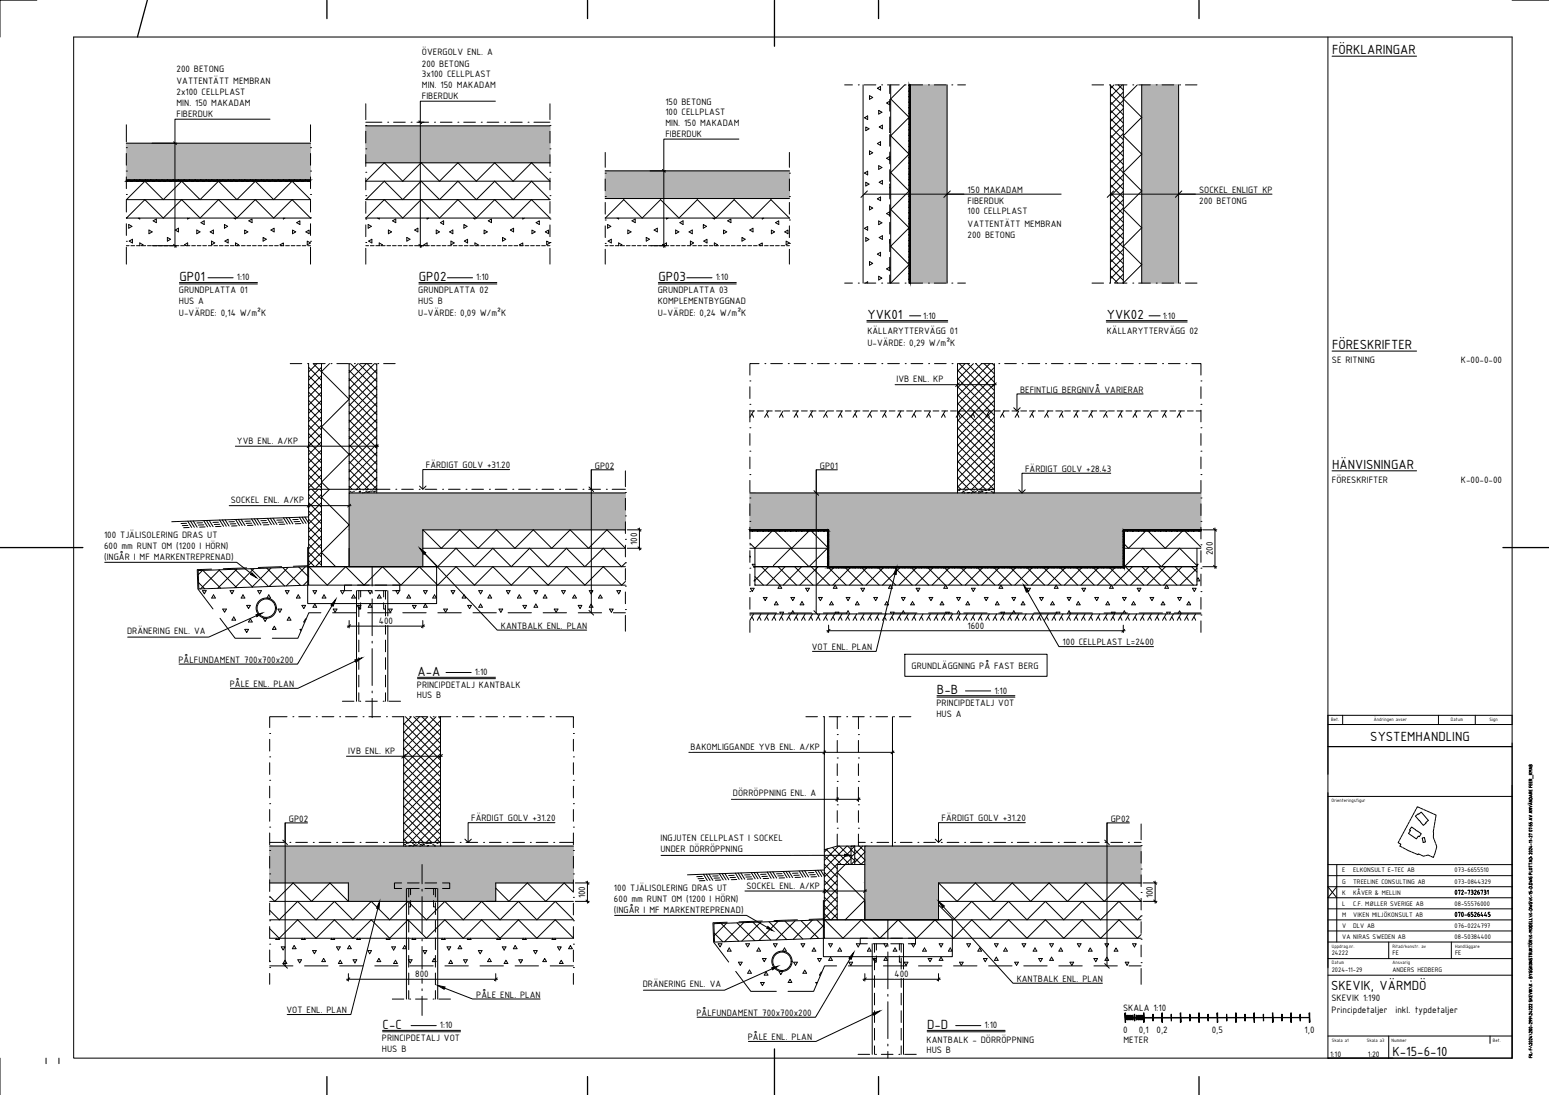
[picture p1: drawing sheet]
<svg xmlns="http://www.w3.org/2000/svg" width="841mm" height="594mm" viewBox="0 0 841 594" stroke-linecap="round" stroke-linejoin="round" font-family="sans-serif">
<defs><g id="words">
<g font-size="7.8">
<text x="723" y="29">FÖRKLARINGAR</text>
<text x="97" y="152">GP01</text>
<text x="227" y="152">GP02</text>
<text x="357" y="152">GP03</text>
<text x="471" y="173">YVK01</text>
<text x="601" y="173">YVK02</text>
<text x="723" y="189">FÖRESKRIFTER</text>
<text x="723" y="254">HÄNVISNINGAR</text>
<text x="227" y="367">A-A</text>
<text x="509" y="377">B-B</text>
<text x="744" y="402">SYSTEMHANDLING</text>
<text x="723" y="537">SKEVIK, VÄRMDÖ</text>
<text x="208" y="558">C-C</text>
<text x="503" y="558">D-D</text>
<text x="756" y="573">K-15-6-10</text>
</g>
<g font-size="5.4">
<text x="229" y="30">ÖVERGOLV ENL. A</text>
<text x="96" y="39">200 BETONG</text>
<text x="229" y="36">200 BETONG</text>
<text x="96" y="45">VATTENTÄTT MEMBRAN</text>
<text x="229" y="42">3x100 CELLPLAST</text>
<text x="229" y="48">MIN. 150 MAKADAM</text>
<text x="96" y="52">2x100 CELLPLAST</text>
<text x="229" y="54">FIBERDUK</text>
<text x="96" y="58">MIN. 150 MAKADAM</text>
<text x="361" y="57">150 BETONG</text>
<text x="96" y="63">FIBERDUK</text>
<text x="361" y="63">100 CELLPLAST</text>
<text x="361" y="68">MIN. 150 MAKADAM</text>
<text x="361" y="74">FIBERDUK</text>
<text x="525" y="105">150 MAKADAM</text>
<text x="651" y="105">SOCKEL ENLIGT KP</text>
<text x="525" y="110">FIBERDUK</text>
<text x="651" y="110">200 BETONG</text>
<text x="525" y="116">100 CELLPLAST</text>
<text x="525" y="123">VATTENTÄTT MEMBRAN</text>
<text x="525" y="129">200 BETONG</text>
<text x="129" y="152">1:10</text>
<text x="259" y="152">1:10</text>
<text x="389" y="152">1:10</text>
<text x="97" y="159">GRUNDPLATTA 01</text>
<text x="227" y="159">GRUNDPLATTA 02</text>
<text x="357" y="159">GRUNDPLATTA 03</text>
<text x="97" y="165">HUS A</text>
<text x="227" y="165">HUS B</text>
<text x="357" y="165">KOMPLEMENTBYGGNAD</text>
<text x="97" y="172">U-VÄRDE: 0,14 W/m²K</text>
<text x="227" y="172">U-VÄRDE: 0,09 W/m²K</text>
<text x="357" y="172">U-VÄRDE: 0,24 W/m²K</text>
<text x="501" y="173">1:10</text>
<text x="631" y="173">1:10</text>
<text x="471" y="181">KÄLLARYTTERVÄGG 01</text>
<text x="601" y="181">KÄLLARYTTERVÄGG 02</text>
<text x="471" y="188">U-VÄRDE: 0,29 W/m²K</text>
<text x="723" y="197">SE RITNING</text>
<text x="793" y="197">K-00-0-00</text>
<text x="487" y="207">IVB ENL. KP</text>
<text x="554" y="213">BEFINTLIG BERGNIVÅ VARIERAR</text>
<text x="129" y="241">YVB ENL. A/KP</text>
<text x="231" y="254">FÄRDIGT GOLV +31.20</text>
<text x="323" y="254">GP02</text>
<text x="445" y="254">GP01</text>
<text x="557" y="256">FÄRDIGT GOLV +28.43</text>
<text x="723" y="262">FÖRESKRIFTER</text>
<text x="793" y="262">K-00-0-00</text>
<text x="125" y="273">SOCKEL ENL. A/KP</text>
<text x="57" y="292">100 TJÄLISOLERING DRAS UT</text>
<text x="57" y="298">600 mm RUNT OM (1200 I HÖRN)</text>
<text x="346" y="296" transform="rotate(-90 346 296)">100</text>
<text x="57" y="304">(INGÅR I MF MARKENTREPRENAD)</text>
<text x="658" y="301" transform="rotate(-90 658 301)">200</text>
<text x="206" y="339">400</text>
<text x="272" y="341">KANTBALK ENL. PLAN</text>
<text x="525" y="341">1600</text>
<text x="69" y="344">DRÄNERING ENL. VA</text>
<text x="441" y="353">VOT ENL. PLAN</text>
<text x="577" y="350">100 CELLPLAST L=2400</text>
<text x="97" y="360">PÅLFUNDAMENT 700x700x200</text>
<text x="495" y="363">GRUNDLÄGGNING PÅ FAST BERG</text>
<text x="258" y="366">1:10</text>
<text x="125" y="373">PÅLE ENL. PLAN</text>
<text x="226" y="373">PRINCIPDETALJ KANTBALK</text>
<text x="540" y="376">1:10</text>
<text x="226" y="379">HUS B</text>
<text x="508" y="383">PRINCIPDETALJ VOT</text>
<text x="508" y="389">HUS A</text>
<text x="375" y="407">BAKOMLIGGANDE YVB ENL. A/KP</text>
<text x="189" y="409">IVB ENL. KP</text>
<text x="398" y="432">DÖRRÖPPNING ENL. A</text>
<text x="157" y="446">GP02</text>
<text x="256" y="446">FÄRDIGT GOLV +31.20</text>
<text x="511" y="446">FÄRDIGT GOLV +31.20</text>
<text x="603" y="446">GP02</text>
<text x="359" y="456">INGJUTEN CELLPLAST I SOCKEL</text>
<text x="359" y="462">UNDER DÖRRÖPPNING</text>
<text x="333" y="483">100 TJÄLISOLERING DRAS UT</text>
<text x="405" y="482">SOCKEL ENL. A/KP</text>
<text x="318" y="487" transform="rotate(-90 318 487)">100</text>
<text x="333" y="489">600 mm RUNT OM (1200 I HÖRN)</text>
<text x="626" y="487" transform="rotate(-90 626 487)">100</text>
<text x="333" y="495">(INGÅR I MF MARKENTREPRENAD)</text>
<text x="225" y="530">800</text>
<text x="486" y="530">400</text>
<text x="552" y="533">KANTBALK ENL. PLAN</text>
<text x="349" y="535">DRÄNERING ENL. VA</text>
<text x="259" y="541">PÅLE ENL. PLAN</text>
<text x="723" y="543">SKEVIK 1:190</text>
<text x="156" y="550">VOT ENL. PLAN</text>
<text x="378" y="551">PÅLFUNDAMENT 700x700x200</text>
<text x="610" y="548">SKALA 1:10</text>
<text x="723" y="550">Principdetaljer</text>
<text x="758" y="550">inkl. typdetaljer</text>
<text x="239" y="558">1:10</text>
<text x="535" y="558">1:10</text>
<text x="610" y="560">0</text>
<text x="618" y="560">0,1</text>
<text x="628" y="560">0,2</text>
<text x="658" y="560">0,5</text>
<text x="708" y="560">1,0</text>
<text x="207" y="565">PRINCIPDETALJ VOT</text>
<text x="406" y="564">PÅLE ENL. PLAN</text>
<text x="503" y="566">KANTBALK - DÖRRÖPPNING</text>
<text x="610" y="566">METER</text>
<text x="207" y="570">HUS B</text>
<text x="503" y="572">HUS B</text>
</g>
<g font-size="4.7">
<text x="722" y="573">1:10</text>
<text x="743" y="573">1:20</text>
</g>
<g font-size="3.9">
<text x="729" y="473">E</text>
<text x="735" y="473">ELKONSULT E-TEC AB</text>
<text x="790" y="473">073-6655510</text>
<text x="729" y="479">G</text>
<text x="735" y="479">TREELINE CONSULTING AB</text>
<text x="790" y="479">073-0844329</text>
<text x="729" y="485">K</text>
<text x="735" y="485">KÅVER &amp; MELLIN</text>
<text x="729" y="491">L</text>
<text x="735" y="491">C.F. MØLLER SVERIGE AB</text>
<text x="790" y="491">08-55576000</text>
<text x="729" y="497">M</text>
<text x="735" y="497">VIKEN MILJÖKONSULT AB</text>
<text x="729" y="503">V</text>
<text x="735" y="503">DLV AB</text>
<text x="790" y="503">076-0224797</text>
<text x="729" y="509">VA NIRAS SWEDEN AB</text>
<text x="790" y="509">08-50384400</text>
<text x="723" y="518">24222</text>
<text x="756" y="518">FE</text>
<text x="790" y="518">FE</text>
<text x="723" y="527">2024-11-29</text>
<text x="756" y="527">ANDERS HEDBERG</text>
</g>
<g font-size="2.8">
<text x="723" y="391">Bet.</text>
<text x="746" y="391">Ändringen avser</text>
<text x="788" y="391">Datum</text>
<text x="809" y="391">Sign</text>
<text x="723" y="435">Orienteringsfigur</text>
<text x="723" y="514">Uppdrag.nr.</text>
<text x="756" y="514">Ritad/konstr. av</text>
<text x="790" y="514">Handläggare</text>
<text x="723" y="523">Datum</text>
<text x="756" y="523">Ansvarig</text>
<text x="723" y="566">Skala a1</text>
<text x="742" y="566">Skala a3</text>
<text x="755" y="566">Nummer</text>
<text x="810" y="566">Bet.</text>
</g>
</g></defs>
<g fill="#b3b3b3" stroke="#b3b3b3" stroke-width=".54">
<path d="M620 46h20z"/>
<path d="M407 267l245 20v-20zM407 267l245 20h-245z"/>
<path d="M450 287l160 20v-20zM450 287l160 20h-160z"/>
<path d="M494 46l20 108v-108zM494 46l20 108h-20z"/>
<path d="M69 78l100 20v-20zM69 78l100 20h-100z"/>
<path d="M199 68l100 20v-20zM199 68l100 20h-100z"/>
<path d="M190 267l150 20v-20zM190 267l150 20h-150z"/>
<path d="M190 287l40 20v-20zM190 287l40 20h-40z"/>
<path d="M620 46l20 108v-108zM620 46l20 108h-20z"/>
<path d="M470 459l150 20v-20zM470 459l150 20h-150z"/>
<path d="M470 479l40 20v-20zM470 479l40 20h-40z"/>
<path d="M146 459l165 20v-20zM146 459l165 20h-165z"/>
<path d="M189 479l80 10v-10zM189 479l80 10h-80z"/>
<path d="M329 93l100 15v-15zM329 93l100 15h-100z"/>
</g>
<g fill="none" stroke="#000" stroke-width=".54">
<path d="M20 0h-20v20M821 0h20M40 20h781v554h-781zM721 20v554M723 30h46M199 56v9M269 55h-41v79M299 56v9M459 46h4M469 46v108M469 46h7M472 52l2 1-2 1z"/>
<path d="M476 48l2-1v2zM477 60l2 1-2 1zM481 56l2-1v2zM482 46h6M483 46v5M483 54v6M484 46v108M491 46l-7 8 10 10-10 10 10 10-10 10 10 10-10 10 10 10-10 10 10 10-10 10M494 46v108zM494 46v108M495 46h6M507 46h7"/>
<path d="M514 46v108M520 46h4M593 46h6M603 60l7 7M603 55l7 7M603 51l7 7M603 46l7 7M603 46v108M605 46l-2 2M606 46h6M607 46l3 3M609 46l-6 6"/>
<path d="M610 50l-7 7M610 54l-7 7M610 59l-7 7M610 46v108M618 46l-8 8 10 10-10 10 10 10-10 10M618 46h7M620 46v108M631 46h6M640 46v108M644 46h6M69 78h100M69 68v9"/>
<path d="M94 77l2 1M147 65h-52v69M169 68v9M199 68h100M199 66h8M199 71v7M211 66h.1M214 66h6M223 66h.1M226 66h7M227 66l2 1M236 66h.1"/>
<path d="M239 66h6M249 66h.1M252 66h6M261 66h.1M264 66h7M274 66h.1M277 66h7M287 66h.1M290 66h9M299 71v7M401 75h-41v59M469 64l2-1v2z"/>
<path d="M470 69l2 1-2 1zM476 78l2-1v2zM477 69l2-1v2zM483 63v9M483 73v6M603 78l7 7M603 73l7 7M603 69l7 7M603 64l7 7M610 63l-7 7M610 68l-7 7M610 72l-7 7"/>
<path d="M610 77l-7 7M69 98h100h-100zM69 98h100M69 83v7M69 96v6M169 83v7M169 96v6M199 88h100M199 98h100M199 84v6M199 97v6M199 98h.1"/>
<path d="M199 98l10-10 10 10 10-10 10 10 10-10 10 10 10-10 10 10 10-10 10 10M299 84v6M299 97v6M299 98h.1M329 93h100M329 83v8M329 97v6M360 92l1 1M429 83v8M429 97v6M469 94l2-1v2zM470 99l2 1-2 1z"/>
<path d="M472 82l2 1-2 1zM477 90l2 1-2 1zM477 99l2-1v2zM481 86l2-1v2zM483 100v2M483 83v6M483 92v6M603 96l7 7M603 91l7 7M603 87l17 17-10 10 10 10-10 10 10 10-10 10M603 82l7 7M610 81l-7 7"/>
<path d="M610 86l-7 7M610 90l-7 7M610 95l-7 7M610 99l-7 7M69 108h100M69 118h100M69 109v6M69 118h.1M69 108h.1M69 118l10-10 10 10 10-10 10 10 10-10 10 10 10-10 10 10 10-10 10 10M69 108l10-10 10 10 10-10 10 10 10-10 10 10 10-10 10 10 10-10 10 10M75 118l1 1v-1"/>
<path d="M83 120l2-1v2zM102 118v1l1-1M127 118l1 1v-1M135 120l2-1v2zM154 118v1l1-1M169 109v6M169 118h.1M169 108h.1M199 108h100M199 118h100M199 109v7M199 108h.1"/>
<path d="M199 118h.1M199 118l10-10 10 10 10-10 10 10 10-10 10 10 10-10 10 10 10-10 10 10M199 108l10-10 10 10 10-10 10 10 10-10 10 10 10-10 10 10 10-10 10 10M205 118l1 1v-1M213 120l2-1v2zM232 118v1l1-1M257 118l1 1v-1M265 120l2-1v2zM284 118v1l1-1M299 109v7M299 108h.1M299 118h.1"/>
<path d="M329 118h100M329 108h100M329 110v6M329 118h.1M329 118l10-10 10 10 10-10 10 10 10-10 10 10 10-10 10 10 10-10 10 10M335 118l1 1v-1M343 120l2-1v2zM362 118v1l1-1M387 118l1 1v-1M395 120l2-1v2zM414 118v1l1-1M429 110v6"/>
<path d="M429 118h.1M469 105h54M471 104l-4 3M472 112l2 1-2 1zM476 108l2-1v2zM477 120l2 1-2 1zM481 116l2-1v2zM483 102v6M483 111v6M514 105h62M516 104l-4 3M603 105h46"/>
<path d="M603 118l7 7M603 114l7 7M603 109l7 7M603 105l7 7M603 100l7 7M605 104l-4 3M610 104l-7 7M610 108l-7 7M610 113l-7 7M610 117l-7 7M640 105h51M642 104l-4 3"/>
<path d="M69 133h1M69 121v7M69 134v9M70 122l2 1-2 1zM70 131l2-1v2zM71 133h2M74 133h2M76 133v-1l2 1h-1M77 133h2M80 133h2M81 125l2 1-2 1zM83 133h14"/>
<path d="M91 129l2 1-2 1zM94 133l2 1M95 125l2-1v2zM98 133h2M102 133v-1l-2 1h3M104 133h2M107 125l2 1-2 1zM107 133h2M109 121l2-1v2zM110 133h2M113 133h2M114 126l2-1v2z"/>
<path d="M115 131l2 1-2 1zM116 133h2M119 133h2M122 122l2 1-2 1zM122 133h2M122 131l2-1v2zM125 133h2M128 133v-1l2 1h-1M128 133h2M131 133h2M133 125l2 1-2 1zM134 133h2"/>
<path d="M137 133h2M140 133h2M143 129l2 1-2 1zM143 133h2M146 133h2M147 125l2-1v2zM149 133h2M152 133h2M153 133h-1l2-1v1M155 133h2M158 133h2M159 125l2 1-2 1z"/>
<path d="M161 121l2-1v2zM161 133h2M164 133h2M166 126l2-1v2zM167 131l2 1-2 1zM167 133h2M169 121v7M169 134v9M199 133h1M199 122v6M199 135v8M200 122l2 1-2 1z"/>
<path d="M200 131l2-1v2zM201 133h2M204 133h2M206 133v-1l2 1h-1M207 133h2M210 133h2M211 125l2 1-2 1zM213 133h2M216 133h2M219 133h2M221 129l2 1-2 1zM222 133h2"/>
<path d="M225 133h5M225 125l2-1v2zM227 133l2 1M231 133h-1l2-1v1M231 133h2M234 133h2M237 125l2 1-2 1zM237 133h2M239 121l2-1v2zM240 133h2M243 133h2M244 126l2-1v2z"/>
<path d="M245 131l2 1-2 1zM246 133h2M249 133h2M252 122l2 1-2 1zM252 133h2M252 131l2-1v2zM255 133h2M258 133v-1l2 1h-1M258 133h2M261 133h2M263 125l2 1-2 1zM264 133h2"/>
<path d="M267 133h2M270 133h2M273 129l2 1-2 1zM273 133h2M276 133h2M277 125l2-1v2zM279 133h2M282 133h2M283 133h-1l2-1v1M285 133h2M288 133h2M289 125l2 1-2 1z"/>
<path d="M291 121l2-1v2zM291 133h2M294 133h2M296 126l2-1v2zM297 131l2 1-2 1zM297 133h2M299 122v6M299 135v8M329 133h1M329 123v6M329 135v8M330 122l2 1-2 1z"/>
<path d="M330 131l2-1v2zM331 133h2M334 133h2M336 133v-1l2 1h-1M337 133h2M340 133h2M341 125l2 1-2 1zM343 133h2M346 133h2M349 133h2M351 129l2 1-2 1zM352 133h11"/>
<path d="M355 125l2-1v2zM360 133l1 1M361 133h-1l2-1v1M364 133h2M367 125l2 1-2 1zM367 133h2M369 121l2-1v2zM370 133h2M373 133h2M374 126l2-1v2zM375 131l2 1-2 1zM376 133h2"/>
<path d="M379 133h2M382 122l2 1-2 1zM382 133h2M382 131l2-1v2zM385 133h2M388 133v-1l2 1h-1M388 133h2M391 133h2M393 125l2 1-2 1zM394 133h2M397 133h2M400 133h2"/>
<path d="M403 129l2 1-2 1zM403 133h2M406 133h2M407 125l2-1v2zM409 133h2M412 133h2M413 133h-1l2-1v1M415 133h2M418 133h2M419 125l2 1-2 1zM421 121l2-1v2zM421 133h2"/>
<path d="M424 133h2M426 126l2-1v2zM427 131l2 1-2 1zM427 133h2M429 123v6M429 135v8M469 124l2-1v2zM470 129l2 1-2 1zM476 138l2-1v2zM477 129l2-1v2zM483 130v2M483 121v6"/>
<path d="M483 130v7M483 140v6M603 136l7 7M603 132l7 7M603 127l7 7M603 123l7 7M610 122l-7 7M610 126l-7 7M610 131l-7 7M610 135l-7 7M610 140l-7 7M97 154h43"/>
<path d="M97 153h43M113 151h14M227 154h43M227 153h43M243 151h14M357 154h43M357 153h43M373 151h14M459 154h4M469 154h7M470 154l1-1v1M472 142l2 1-2 1z"/>
<path d="M477 150l2 1-2 1zM481 146l2-1v2zM482 154h6M483 149v5M484 154h.1M495 154h6M507 154h7M520 154h4M593 154h6M603 150l4 4M603 145l7 7M603 141l7 7"/>
<path d="M606 154h6M610 144l-7 7M610 149l-5 5M610 153v1M610 154h.1M618 154h7M631 154h6M644 154h6M471 175h44M471 174h44M494 171h6M601 175h44"/>
<path d="M601 174h44M624 171h6M158 197h6M168 197v68h7v42h15M168 199l7 7M170 197l20 20-15 15 15 15-15 15 3 3M170 197h7M172 197l-4 5M175 197v68h37M175 199l-7 7M179 197l-4 5M183 197h6"/>
<path d="M190 197v70M190 197v1M190 197l15 14M194 197l-4 5M195 197l10 10M196 197h6M199 197l-9 10M199 197l6 5M203 197l-13 14M204 197l1 1M205 197v70M208 197h7"/>
<path d="M412 197h-5v6M418 197h7M431 197h7M444 197h6M457 197h6M469 197h7M482 197h6M495 197h6M507 197h7M520 197v70M520 197h6M521 197l19 19"/>
<path d="M524 197l-4 4M525 197l15 15M529 197l-9 9M530 197l10 10M533 197h6M533 197l-13 13M534 197l6 6M537 197l-17 18M539 197l1 1M540 199l-20 20M540 197v70M545 197h7"/>
<path d="M558 197h7M571 197h6M584 197h6M596 197h7M609 197h6M622 197h6M634 197h7M647 197h5v6M723 190h46M168 217l7 7M168 213l7 7M168 208l7 7"/>
<path d="M168 204l7 7M175 213l-7 7M175 217l-7 7M175 204l-7 7M175 208l-7 7M190 219l15 15M190 214l15 15M190 210l15 15M190 205l15 15M190 201l15 15M205 201l-15 15M205 205l-15 15"/>
<path d="M205 210l-15 15M205 214l-15 15M205 219l-15 15M407 210v6M486 209h55M520 219l20 20M520 214l20 20M520 210l20 20M520 205l20 20M520 201l20 20M521 208l-2 2M540 204l-20 20"/>
<path d="M540 208l-20 20M540 213l-20 20M540 217l-20 20M541 208l-2 2M621 214h-69v9M652 210v6M168 240l7 7M168 235l7 7M168 231l7 7M168 226l7 7M168 222l7 7M175 222l-7 7"/>
<path d="M175 226l-7 7M175 231l-7 7M175 235l-7 7M175 240l-7 7M190 237l15 15M190 232l15 15M190 228l15 15M190 223l15 15M205 223l-15 15M205 228l-15 15M205 232l-15 15M205 236l-15 15"/>
<path d="M407 223v6M407 235v7M407 223h3M408 225l1 1M409 223l-2 3M411 223h4M416 223h3M416 225l1 1M417 223l-2 3M421 223h3M424 225l1 1M425 223l-2 3"/>
<path d="M426 223h3M430 223h4M432 225l1 1M433 223l-2 3M435 223h3M440 223h3M440 225l1 1M441 223l-2 3M445 223h3M448 225l1 1M449 223l-2 3M449 223h4"/>
<path d="M454 223h3M456 225l1 1M457 223l-2 3M459 223h3M464 223h3M464 225l1 1M465 223l-2 3M468 223h4M472 225l1 1M476 223h-3l-2 3M478 223h3l-2 3M480 225l1 1"/>
<path d="M483 223h3M488 223h3M488 225l1 1M489 223l-2 3M492 223h3M496 225l1 1M497 223h3M497 223l-2 3M502 223h3M504 225l1 1M505 223l-2 3M507 223h3"/>
<path d="M511 223h4M512 225l1 1M513 223l-2 3M516 223h3M520 237l20 20M520 232l20 20M520 228l20 20M520 223l20 20M520 225l1 1M521 223h3M521 223l-2 3M526 223h3"/>
<path d="M528 225l1 1M529 223l-2 3M530 223h4M535 223h3M536 225l1 1M537 223l-2 3M540 222l-20 20M540 226l-20 20M540 231l-20 20M540 235l-20 20M540 240l-20 20M540 223h3"/>
<path d="M544 225l1 1M545 223h3M545 223l-2 3M549 223h4M550 221l2 2 2-2M552 225l1 1M553 223l-2 3M554 223h3M559 223h3M560 225l1 1M561 223l-2 3M564 223h3"/>
<path d="M568 225l1 1M568 223h4M569 223l-2 3M573 223h3M576 225l1 1M577 223l-2 3M578 223h3M583 223h3M584 225l1 1M585 223l-2 3M588 223h3M592 225l1 1"/>
<path d="M592 223h3M593 223l-2 3M597 223h3M600 225l1 1M601 223l-2 3M602 223h3M607 223h3M608 225l1 1M609 223l-2 3M611 223h4M616 223h3M616 225l1 1"/>
<path d="M617 223l-2 3M621 223h3M624 225l1 1M625 223l-2 3M626 223h3M630 223h4M632 225l1 1M633 223l-2 3M635 223h3M640 223h3M640 225l1 1M641 223l-2 3"/>
<path d="M645 223h3M649 223h3M652 223v6M652 235v7M128 242h78M168 258l7 7M168 253l7 7M168 249l7 7M168 244l7 7M168 241v2M168 241l-1 2M175 244l-7 7"/>
<path d="M175 249l-7 7M175 253l-7 7M175 258l-7 7M190 259l6 6M190 255l10 10M190 250l15 15M190 246l15 15M190 241l15 15M205 241l-15 15M205 245l-15 15M205 250l-15 15M205 254l-11 11"/>
<path d="M205 259l-7 6M205 241l-1 2M277 255h-47v10M321 255v10M333 255h-12v77M340 255v9M407 248v6M443 255v12M455 255h-12v78M520 259l6 6M520 255l11 10M520 250l15 15"/>
<path d="M520 246l20 19M520 241l20 20M540 244l-20 20M540 249l-17 16M540 253l-12 12M540 258l-8 7M603 257h-48v10M652 248v6M723 255h46M124 274h67M168 265v42h7M168 262l3 3"/>
<path d="M168 277l7 7M168 273l7 7M168 268l7 7M168 273v3M168 274l-1 1M168 265v1M169 265l6 6M173 265l-5 6M174 265l1 1M175 262l-4 3M175 268l-7 7M175 273l-7 7"/>
<path d="M175 277l-7 7M179 265l-4 5 15 15-15 15 7 7M190 264l1 1M190 267h.1M190 274l-1 1M191 267h.1M192 267h.1M193 266h.1M194 265h.1M195 267h.1M195 266h.1M197 267h.1"/>
<path d="M197 266h.1M198 267h.1M199 267h.1M199 266h.1M200 267h.1M201 266h.1M201 267h.1M202 266h.1M203 267h.1M204 266h.1M205 263l-2 2M215 265h.1"/>
<path d="M218 265h6M228 265h.1M228 264l2 1 1-1M231 265h6M240 265h.1M243 265h7M253 265h.1M256 265h7M266 265h.1M269 265h6M278 265h.1M282 265h6"/>
<path d="M291 265h.1M294 265h7M304 265h.1M307 265h6M317 265h.1M320 265h6M320 264l2 3M329 265h.1M332 265h8M340 267h-150v40h40v-20h110M340 270v7M407 261v6"/>
<path d="M407 273v7M407 267h245M442 266l2 3M520 264l2 1M520 265h20M520 266h.1M521 266h.1M522 267h.1M523 266h.1M523 267h.1M524 266h.1M525 266h.1"/>
<path d="M525 267h.1M526 267h.1M527 266h.1M527 267h.1M528 267h.1M529 266h.1M529 267h.1M530 267h.1M530 266h.1M531 267h.1M532 265h.1M532 266h.1"/>
<path d="M532 267h.1M533 266h.1M533 267h.1M534 266h.1M535 266h.1M535 267h.1M536 266h.1M537 266h.1M538 266h.1M538 267h.1M539 266h.1M539 267h.1"/>
<path d="M540 262l-3 3M553 266l2 1 2-1M652 261v6M652 273v7M101 284h-3M102 283l2 3M102 285h-3M103 286h-3M103 283l3 3M105 283l2 3M110 284h-3M111 282l2 4"/>
<path d="M111 285h-3M111 286h-3M112 282l2 4M114 282l2 4M119 283h-3M119 282l2 4M119 284l-3 1M120 286h-3M121 282l2 3M122 282l2 3M127 283h-3M128 282l2 3"/>
<path d="M128 284h-3M129 285h-3M129 282l3 3M131 282l2 3M136 283h-3M137 282l2 3M137 284h-3M137 285h-3M138 281l2 4M140 281l2 4M145 282l-3 1M145 281l2 4"/>
<path d="M145 284h-3M146 285h-3M147 281l2 4M148 281l2 4M153 282h-3M154 281l2 3M154 283h-3M155 284h-3M155 281l3 3M157 281l2 3M162 282h-3M163 281l2 3"/>
<path d="M163 283h-3M163 284h-3M164 281l2 3M166 281l2 3M167 297v10h-8M168 280l-75 3M168 300l7 7M168 295l7 7M168 291l7 7M168 286l7 7M168 282l7 7M175 282l-7 7"/>
<path d="M175 286l-7 7M175 291l-7 7M175 295l-7 7M175 300l-7 7M190 297v10M230 288l10 9 10-10 10 10 10-10 10 10 10-10 10 10 10-10 10 10 10-10 10 10M230 297h110M230 299l8 8 10-10 10 10 10-10 10 10 10-10 10 10 10-10 10 10 10-10 10 10 2-2M340 297h.1M340 283v6M340 296v6M341 297h7"/>
<path d="M341 287h7M346 287l2 1M346 297l2 1M347 286v12M407 287h43v20h160v-20h42M407 287h43v1h-43zM407 286v6M407 299v6M407 297h43M407 295l3 2M410 297v10h40h-1M410 297l10-10 10 10 10-10 10 10"/>
<path d="M449 288h1v19h-1zM450 298l-1-1-10 10-10-10-9 10M450 297h.1M610 287h42v1h-42zM610 288v20zM610 297h42M610 295l3 2 10-10 10 10 10-10 9 10M640 297l10 10M641 297l-10 10-10-10-10 10h-1M650 297v10h-40M652 286v6M652 299v6"/>
<path d="M653 287h8M659 287l1 1M660 286v22M57 305h72l7 6M108 316l3 3M110 309l-2 3M110 309l10 10M115 309h-8v11l9 10M119 309l9 10M119 309l-10 11M128 309l9 10M129 309l-11 10"/>
<path d="M134 308l-13 1M136 309l10 9M138 308l-11 11M145 308l10 10M147 308l-10 11M153 307l-13 1M154 308l9 10M156 308l-10 10M162 308l6 5M166 308l-11 10M167 307h70v20h-70zM168 307v10h172"/>
<path d="M168 307l-60 3v10l60-3M168 315l-3 3M168 304l3 3M168 307l10 10 10-10 10 10 10-10 10 10 10-10 10 10 10-10 10 10 10-10 10 10 10-10 10 10 10-10 10 10 10-10 10 10 2-2M168 307v1M175 304l-4 3M190 307h150M191 317h-4v3h4M194 317h6M202 307v11M204 317h6M213 317h4v3"/>
<path d="M231 300l39 42h49M340 308v7M407 302h.1M407 311v7M407 319h2l-1 2zM410 307h240v10h-240zM410 306h-2l1 2 1-1M410 314l-1 1h1M410 313l5 4M413 307l10 10M417 307l-7 8M422 307l10 10"/>
<path d="M423 317l1 2h-2zM426 307l-10 10M431 307l10 10M435 307l-10 10M437 319h2l-1 2zM440 307l10 10M444 307l-10 10M449 307h161v1h-161zM449 307l10 10M453 307l-10 10M453 317l1 2h-2zM458 307l10 10"/>
<path d="M462 307l-10 10M467 307l10 10M467 319h2l-1 2zM471 307l-10 10M476 307l10 10M480 307l-10 10M483 317l1 2h-2zM485 307l10 10M486 312l-10 41h-35M489 307l-10 10M494 307l10 10M497 319h2l-1 2z"/>
<path d="M498 307l-10 10M503 307l10 10M507 307l-10 10M512 307l10 10M513 317l1 2h-2zM516 307l-10 10M521 307l10 10M525 307l-10 10M527 319h2l-1 2zM530 307l10 10M534 307l-10 10M539 307l10 10"/>
<path d="M543 307l-10 10M543 317l1 2h-2zM548 307l10 10M552 307l-10 10M557 307l10 10M557 319h2l-1 2zM561 307l-10 10M566 307l10 10M570 307l-10 10M573 317l1 2h-2zM575 307l10 10M579 307l-10 10"/>
<path d="M584 307l10 10M587 319h2l-1 2zM588 307l-10 10M593 307l10 10M597 307l-10 10M602 307l10 10M603 317l1 2h-2zM606 307l-10 10M610 308h.1M610 307v1M611 307l10 10M615 307l-10 10"/>
<path d="M617 319h2l-1 2zM620 307l10 10M624 307l-10 10M629 307l10 10M633 307l-10 10M633 317l1 2h-2zM638 307l10 10M642 307l-10 10M647 307l3 3M647 319h2l-1 2zM650 314v-1l1 2h-1M650 306v1"/>
<path d="M650 308l-9 9M650 317h.1M652 311v7M653 307h8M659 307l1 1M110 320h2l-1 2zM116 323l1 1h-2zM119 335l9 11h14M121 330h2l-1 2zM125 320h2l-1 2zM127 335l1 1h-2zM132 323l1 1h-2z"/>
<path d="M134 328h2l-1 2zM136 336l1 1h-2zM139 334l-26 12h-44M140 320h2l-1 2zM144 335h-1l1 2 1-2M146 323l1 1h-2zM149 340l1 1h-2zM151 330h2l-1 2zM155 320h2l-1 2zM157 335l1 1h-2zM162 323l1 1h-2zM164 328h2l-1 2z"/>
<path d="M166 336l-1 1h1M170 320h2l-1 2zM171 328l1 1h-2zM174 332h-6l-6 14h-14M176 323l1 1h-2zM180 329l-18 31h-65M181 332h12M181 330h2l-1 2zM185 320h2l-1 2zM189 340h42M190 337v4M190 339l-1 1"/>
<path d="M192 323l1 1h-2zM194 320v60M194 328h2l-1 2zM195 320v5M195 328v7M195 338v6M196 327v3h-1M196 320v4M200 332h12M200 320l1 2 1-2h-8M201 328l1 1h-2zM202 321v1"/>
<path d="M202 325v20M204 320h6M206 323l1 1h-2zM208 327v3h1M208 320v4M209 320v5M209 328v7M209 338v6M211 320v60M211 330h2l-1 2zM213 320h4M215 320l1 2 1-2"/>
<path d="M219 332h12M222 323l1 1h-2zM224 328h2l-1 2zM230 337v4M230 320h2l-1 2zM230 339l-1 1M231 328l1 1h-2zM236 323l1 1h-2zM238 332h12M241 330h2l-1 2zM245 320h2l-1 2zM252 323l1 1h-2z"/>
<path d="M254 328h2l-1 2zM257 332h12M260 320h2l-1 2zM261 328l1 1h-2zM266 323l1 1h-2zM271 330h2l-1 2zM275 320h2l-1 2zM276 332h13M282 323l1 1h-2zM284 328h2l-1 2zM290 320h2l-1 2zM291 328l1 1h-2z"/>
<path d="M295 332h13M296 323l1 1h-2zM301 330h2l-1 2zM305 320h2l-1 2zM312 323l1 1h-2zM314 328h2l-1 2zM314 332h13M320 331l2 3M320 320h2l-1 2zM321 328l1 1h-2zM326 323l1 1h-2zM331 330h2l-1 2z"/>
<path d="M333 332h7M335 320h2l-1 2zM340 321v7M340 334v8M407 324v6M407 337v6M407 333h15M407 333h245M408 335l1 2M409 333l-2 4M412 335l1 2M413 333l-2 4"/>
<path d="M414 324h2l-1 2zM416 335l1 2M417 333l-2 4M420 335l1 2M421 333l-2 4M421 326l1 2h-2zM424 333l-1-1h2v1M424 335l1 2M425 333l-2 4M428 333h13M428 335l1 2M429 333l-2 4"/>
<path d="M429 324h2l-1 2zM430 333v-2l1 2M432 335l1 2M433 333l-2 4M435 326l1 2h-2zM436 335l1 2M437 333l-2 4M440 335l1 2M441 333l-2 4M442 331l2 3M444 335l1 2M444 324h2l-1 2z"/>
<path d="M445 333l-2 4M447 333h13M448 335l1 2M449 333l-2 4M450 339v4M451 326l1 2h-2zM452 335l1 2M453 333l-2 4M454 333l-1-1h2v1M456 335l1 2M457 333l-2 4M459 324h2l-1 2z"/>
<path d="M460 333v-2l1 2M460 335l1 2M461 333l-2 4M464 335l1 2M465 333l-2 4M465 326l1 2h-2zM466 333h13M468 335l1 2M469 333l-2 4M472 335l1 2M473 333l-2 4M474 324h2l-1 2z"/>
<path d="M476 335l1 2M477 333l-2 4M480 335l1 2M481 333l-2 4M481 326l1 2h-2zM484 333l-1-1h2v1M484 335l1 2M485 333h13M485 333l-2 4M488 335l1 2M489 333l-2 4M489 324h2l-1 2z"/>
<path d="M490 333v-2l1 2M492 335l1 2M493 333l-2 4M495 326l1 2h-2zM496 335l1 2M497 333l-2 4M500 335l1 2M501 333l-2 4M504 335l1 2M504 333h13M504 324h2l-1 2zM505 333l-2 4"/>
<path d="M508 335l1 2M509 333l-2 4M511 326l1 2h-2zM512 335l1 2M513 333l-2 4M514 333l-1-1h2v1M516 335l1 2M517 333l-2 4M519 324h2l-1 2zM520 333v-2l1 2M520 335l1 2M521 333l-2 4"/>
<path d="M523 333h13M524 335l1 2M525 333l-2 4M525 326l1 2h-2zM528 335l1 2M529 333l-2 4M532 335l1 2M533 333l-2 4M534 324h2l-1 2zM536 335l1 2M537 333l-2 4M540 335l1 2"/>
<path d="M541 333l-2 4M541 326l1 2h-2zM542 333h13M544 333l-1-1h2v1M544 335l1 2M545 333l-2 4M548 335l1 2M549 333l-2 4M549 324h2l-1 2zM550 333v-2l1 2M552 335l1 2M553 333l-2 4"/>
<path d="M555 326l1 2h-2zM556 335l1 2M557 333l-2 4M558 321l17 30h51M560 335l1 2M561 333l-2 4M561 333h13M564 335l1 2M564 324h2l-1 2zM565 333l-2 4M568 335l1 2M569 333l-2 4"/>
<path d="M571 326l1 2h-2zM572 335l1 2M573 333l-2 4M574 333l-1-1h2v1M576 335l1 2M577 333l-2 4M579 324h2l-1 2zM580 333v-2l1 2M580 335l1 2M580 333h13M581 333l-2 4M584 335l1 2"/>
<path d="M585 333l-2 4M585 326l1 2h-2zM588 335l1 2M589 333l-2 4M592 335l1 2M593 333l-2 4M594 324h2l-1 2zM596 335l1 2M597 333l-2 4M599 333h13M600 335l1 2M601 333l-2 4"/>
<path d="M601 326l1 2h-2zM604 333l-1-1h2v1M604 335l1 2M605 333l-2 4M608 335l1 2M609 333l-2 4M609 324h2l-1 2zM610 333v-2l1 2M610 339v4M612 335l1 2M613 333l-2 4M615 326l1 2h-2z"/>
<path d="M616 335l1 2M617 333l-2 4M618 333h13M620 335l1 2M621 333l-2 4M624 335l1 2M624 324h2l-1 2zM625 333l-2 4M628 335l1 2M629 333l-2 4M631 326l1 2h-2zM632 335l1 2"/>
<path d="M633 333l-2 4M634 333l-1-1h2v1M636 335l1 2M637 333l-2 4M638 333h14M639 324h2l-1 2zM640 333v-2l1 2M640 335l1 2M641 333l-2 4M644 335l1 2M645 333l-2 4M645 326l1 2h-2z"/>
<path d="M648 335l1 2M649 333l-2 4M652 324v6M652 337v6M133 341h2l-1 2zM164 341h-1v1M193 359l-31 14h-37M195 347v7M195 357v6M202 348v1M202 352v20M209 347v7"/>
<path d="M209 357v6M449 342h162M451 341l-2 2M491 355h78v12h-78zM611 341l-2 2M195 366v7M195 376v4M202 375v1M202 379v10M209 366v7M209 376v4M227 368h42"/>
<path d="M227 367h42M242 365h14M509 378h42M509 377h42M524 375h14M156 389h-10v6M162 389h7M175 389h6M186 380h6M188 389h6M199 380h6M200 389h7"/>
<path d="M211 380h6M213 389h6M219 397l20 20M219 392l20 20M219 389v70M220 389l19 19M223 389l-4 4M225 389l14 14M226 389h6M228 389l-9 8M229 389l10 10M232 389l-13 13"/>
<path d="M234 389l5 5M237 389l-18 17M238 389l1 1M238 389h7M239 391l-20 20M239 395l-20 20M239 400l-20 20M239 389v70M251 389h6M264 389h6M277 389h6M289 389h7"/>
<path d="M302 389h9v6M438 389h6M448 389v72l7-2M450 389h7M455 389v6M463 389h6M466 389v6M476 389h6M485 389v70M488 389h7M721 393h100M721 388h100"/>
<path d="M729 388v5M781 388v5M801 388v5M146 401v6M146 414v6M188 410h52M219 419l20 20M219 415l20 20M219 410l20 20M219 406l20 20M219 401l20 20M220 409l-2 2"/>
<path d="M239 404l-20 20M239 409l-20 20M239 413l-20 20M239 418l-20 20M240 409l-2 2M311 401v6M311 414v6M374 408h112M448 407v2M448 407l-1 2M455 414v7M455 402v6"/>
<path d="M466 402v6M466 414v7M485 407l-1 2M721 405h100M821 403v171h-100M830 419l1 1M830 415h2v1h-2zM831 415v1M831 416v1M832 418h-2h1l-1 1h2M832 416l-2 1h2M832 419l-1 1"/>
<path d="M146 427v6M146 439v7M219 437l20 20M219 433l20 20M219 428l20 20M219 424l20 20M239 422l-20 20M239 427l-20 20M239 431l-20 20M239 436l-20 20M311 427v6M311 439v7"/>
<path d="M397 434h70M455 440v6M455 427v8M455 433l-1 1M466 440v6M466 427v8M467 433l-2 1M721 432h100M769 439l-1 1M771 438h-1l-1 1M771 438l2 1M773 439l1 1"/>
<path d="M830 436h.1M830 439h2l-2 1h2M830 437l2 1h-2M830 434h2l-2 1h2M830 428v1h2v-1M830 427h2M830 425v1h2v-1M830 424v1h2v-1M830 420h2M830 433h2v1h-2zM831 424v1M831 426h.1"/>
<path d="M831 427h.1M831 429h.1M831 431l-1-1v1h2M831 424l-1-1v1h2M831 431v1M831 436h.1M832 435l-2 1 2 1M832 431l-2 1h2M832 430h-1M832 423h-1M832 421v1M146 457h8"/>
<path d="M146 459h165M146 452v6M154 456l2 2M155 446v11M157 457h.1M161 457h6M167 446h-12v78M170 457h.1M173 457h7M183 457h.1M186 457h6M195 457h.1"/>
<path d="M199 457h6M208 457h.1M211 457h36M219 455l2 2M219 451l6 6M219 446l11 11M219 442l15 15M219 458h.1M220 458h.1M220 459h.1M221 458h.1M222 457h.1"/>
<path d="M222 459h.1M223 459h.1M224 457h.1M224 458h.1M224 459h.1M225 459h.1M225 458h.1M225 457h.1M226 459h.1M226 458h.1M227 458h.1M228 459h.1"/>
<path d="M228 458h.1M228 457h.1M229 458h.1M229 459h.1M229 457h.1M230 458h.1M231 457h.1M231 458h.1M232 459h.1M232 458h.1M233 457h.1M234 457h.1"/>
<path d="M235 457h.1M235 458h.1M236 457h.1M236 459h.1M237 457h.1M239 457h.1M239 459h.1M239 440l-17 17M239 445l-12 12M239 449l-8 8M239 454l-3 3M250 457h.1"/>
<path d="M252 455l2 2 2-2M253 457h6M263 457h.1M266 457h6M275 457h.1M278 457h7M288 457h.1M291 457h6M301 457h.1M301 446h-47v11M304 457h7M311 452v6"/>
<path d="M452 460l9 9M455 459h15M455 453v6M455 459l-7 8M456 459l6 6M460 459l-12 12M460 459l2 2M462 459h2v10h-2zM464 459h.1M464 459l-2 2 2 2-2 2 2 2-2 2M466 457h4M466 453v6"/>
<path d="M467 459l3 3M468 459l-4 4M473 457h.1M476 457h6M486 457h.1M489 457h6M498 457h.1M502 457h6M508 455l2 2 1-2M511 457h.1M514 457h7M524 457h.1"/>
<path d="M527 457h6M536 457h.1M540 457h6M549 457h.1M552 457h7M557 446h-47v11M562 457h.1M565 457h6M575 457h.1M578 457h6M587 457h.1M590 457h7"/>
<path d="M600 456l2 2M600 457h.1M601 446v11M603 457h6M613 457h.1M613 446h-12v78M616 457h4M620 459h-150v40h40v-20h110M620 447v9M760 456l-1 1 2 1-1 1 1 1M761 454l-1 2M761 453v1"/>
<path d="M762 460l1 1M762 451v1M763 449v2M764 448l-1 1M765 446l-1 1M766 444l-1 2M766 449l6 3-3 3-4-3zM767 442l-1 2M768 441l-1 1M769 443l3-2 4 4-3 3zM772 455l1-1 1 3h-1zM775 440l1 1"/>
<path d="M777 441h1M778 442h2l-1 2M778 450l1 6M779 448l-1 1M779 456v1M779 446v1M779 444v2M780 458v1v2M830 447v1l1-1 1 1M830 446v1l1-1 1 1M830 442l2 1h-2M830 451h2h-1z"/>
<path d="M831 449h.1M831 459h1M831 455h.1M831 458h.1M831 440v1M831 444v1M831 459v1l-1-1M832 449h.1M832 457h-2h1M832 456h-2h1M832 454h-1h-1M832 453l-2-1v1"/>
<path d="M832 449h-2v1M832 444h-2l2 1M832 440l-2 1h2M146 479h43v10h80v-10h42M146 465v6M146 477v7M218 479h-4v3h4M221 479h7M229 469v10M231 479h6M240 479h4v3h-4M311 465v6"/>
<path d="M311 477v7M312 479h8M318 478l2 2M319 478v12M381 476h-3M382 474l2 4M382 477h-3M383 478h-3M383 474l3 4M385 474l2 4M390 475h-3M391 474l2 3"/>
<path d="M391 476h-3M391 477l-3 1M392 474l2 3M394 474l2 3M399 475h-3M399 474l2 3M399 476h-3M400 477h-3M401 474l2 3M402 474l2 3M407 475h-3M408 473l2 4"/>
<path d="M408 476h-3M409 477h-3M409 473l3 4M411 473l2 4M416 474h-3M417 473l2 4M417 475l-3 1M417 477h-3M418 473l2 3M420 473l2 3M425 474h-3M425 473l2 3"/>
<path d="M425 475h-3M426 476h-3M427 473l2 3M428 473l2 3M433 474h-3M434 473l2 3M434 475h-3M435 476h-3M435 472l3 4M437 472l2 4M442 473h-3M443 472l2 4"/>
<path d="M443 475h-3M443 476h-3M444 472l2 4M446 472l2 3M448 472l-75 3M448 478l7 7M448 461v38h7M448 473l7 7M448 469l7 7M448 464l7 7M449 461l8 8M449 461l-1 1"/>
<path d="M455 473l-7 7M455 478l-7 7M459 464h-100M459 469l-4 4 15 15-11 11M462 469h.1M462 461l-14 15M462 466l-3 3M464 465l4 4M464 461l6 5M470 469h-15v30h15M470 462l-6 6M470 467l-3 2"/>
<path d="M510 479l10 10 10-10 10 10 10-10 10 10 10-10 10 10 10-10 10 10 10-10 10 10M620 462v6M620 475v6M621 479h7M626 478l2 2M627 478v12M721 469h100M721 475h100M726 469v42M763 461l3 1M767 462l1 1M768 463l3 1"/>
<path d="M772 464h2M774 464h1h2M779 464l-1 1h-1M780 461l-1 3M830 477h2l-1 1h1l-2 1M830 476l1 1h1v-1h-1M830 468v1M830 470h.1M830 470h2M830 469h2M830 471h2l-1 1zM830 479h2v1h-2z"/>
<path d="M830 465h2v1h-2zM830 462h2h-1zM831 465h.1M831 475l-1-1v1h2M831 467v1M832 465h.1M832 472v1h-2M832 467h-2l2 1M832 463h-2M832 460v1l-2-1v1M146 489h43M146 499h165"/>
<path d="M146 490v6M146 486l3 3 10-10 10 10 10-10 10 10M189 489h.1M205 493l-15 57h-34M221 482v60M221 482h7M222 482v5M222 490v6M222 499v7M223 489v3h-1M223 482v3M229 482v1"/>
<path d="M229 486v20M231 482h6M235 489v3h1M235 482v3M236 482v5M236 490v6M236 499v7M238 482v60M261 489l10 10 10-10 10 10 10-10 10 10M261 499l10 10M262 489l-10 10-10-10-10 10-10-10-10 10-10-10-10 10-10-10-10 10-10-10-10 10-6-5M262 499l-10 10-10-10-10 10-10-10-10 10-10-10-10 10-10-10-10 10-10-10-10 10-6-5"/>
<path d="M264 489h47M269 482l7 7 10-10 10 10 10-10 5 5M311 490v6M312 489h8M318 488l2 2M334 497h71l12 6M404 483h67M414 500h-13M422 500l-10 10M426 500l10 9M432 500l-11 10M433 499h-13"/>
<path d="M435 499l10 10M441 499l-10 11M444 499l4 4M447 489v10h-8M447 499h70v20h-70zM448 499l10 10 10-10 10 10 10-10 10 10 10-10 10 10 10-10 10 10 10-10 10 10 10-10 10 10 10-10 10 10 10-10 10 10 2-2M448 482v3M448 496l3 3M448 491l7 7M448 487l7 7M448 482l7 7M448 483l-1 1"/>
<path d="M455 482l-7 7M455 487l-7 7M455 491l-7 7M455 496l-4 3M470 499h150M470 489v10M470 483l-1 1M482 499v10M510 489h110M510 491l8 8 10-10 10 10 10-10 10 10 10-10 10 10 10-10 10 10 10-10 10 10 2-2M512 492l38 41h49M620 489h.1"/>
<path d="M620 487v7M621 489h7M626 488l2 2M721 499h100M721 493h100M726 481l-5 6h100M790 483l1 1v1zM790 495l1 1v1zM792 483h1l-1 2M792 495h1l-1 2M794 483v2h1M794 495l1 1-1 1z"/>
<path d="M795 496h1M795 484h1M797 483h1v2M797 496h1v1h-1zM798 495l-1 1M799 483h1l-1 1M799 484h.1M799 484l1 1h-1M800 495h-1v1h1v1h-1M801 483v2h1M801 495v2h1M802 484h1v1h-1z"/>
<path d="M802 496h1v1h-1zM803 483l-1 1M803 495l-1 1M804 483h1v2M805 495l-1 2h1M805 496v1M806 483h1l-1 1M806 484h.1M806 484l1 1h-1M807 495l-1 2h1M807 496v1M808 483v2"/>
<path d="M809 495h-1v1h1v1h-1M821 481h-100l5 6M830 491h2l-1 1h1h-2M830 490h1h1h-1M830 484h1h1M830 496h2M830 496h1M830 488h2M830 487l1 1M830 493h2v1h-2zM830 481h2v1h-2zM831 482v1"/>
<path d="M831 486h.1M831 494v1M832 480h.1M832 499v1h-2M832 498v1h-2M832 485h-2h1M832 497l-2 1M832 496h-1M832 488l-2 1M832 487h-1M146 515l1 7-1-1M146 503v6h165v-6"/>
<path d="M150 509v1h2l-1-1M153 514h2l-1 1zM160 513l1 2h-2zM164 509v1h2l-1-1M170 516h2l-1 1zM176 520l1 2h-2zM180 509v1h2l-1-1M183 514h2l-1 1zM190 513l1 2h-2zM194 509v1h2l-1-1M200 516h2l-1 1zM206 520l1 2h-2z"/>
<path d="M210 509v1h2l-1-1M213 514h2l-1 1zM220 513l1 2h-2zM222 509v6M222 518v7M224 509v1h2l-1-1M229 509v1M229 513v20M230 516h2l-1 1zM236 520l1 2h-2zM236 509v6M236 518v7"/>
<path d="M240 509v1h2l-1-1M243 514h2l-1 1zM250 513l1 2h-2zM254 509v1h2l-1-1M260 516h2l-1 1zM266 520l1 2h-2zM270 509v1h2l-1-1M273 514h2l-1 1zM280 513l1 2h-2zM284 509v1h2l-1-1M290 516h2l-1 1zM296 520l1 2h-2z"/>
<path d="M300 509v1h2l-1-1M303 514h2l-1 1zM310 513l1 2h-2zM311 515v7M311 509l-10-10-10 10-10-10-10 10M388 506l4 5M390 512h2l-1 2zM391 501l10 10M394 501l-6 7M395 500l-8 1v10l9 11M396 514l1 2h-2zM400 501l10 9"/>
<path d="M404 501l-11 10M405 512h2l-1 2zM409 500l10 10M412 514l1 2h-2zM413 500l-10 11M418 500l9 10M420 512h2l-1 2zM426 514l1 2h-2zM435 512h2l-1 2zM442 514l1 2h-2zM448 509l-60 2v-10l60-2v10h172M448 502l-8 7"/>
<path d="M450 512h2l-1 2zM451 519l1 2h-2zM456 514l1 2h-2zM465 512h2l-1 2zM471 509h-4v3h4M472 514l1 2h-2zM474 512v60M474 512h8l-1 2-1-2M474 509h6M475 512v5M475 520v6M476 519v3h-1"/>
<path d="M476 512v3M481 519l1 2h-2zM482 512v1M482 516v20M484 512h6M484 509h6M486 514l1 2h-2zM488 519v3h1M488 512v3M489 512v5M489 520v6M491 512v60"/>
<path d="M493 509h4v3M493 512h4M495 512l1 2 1-2M502 514l1 2h-2zM510 512h2l-1 2zM511 519l1 2h-2zM516 514l1 2h-2zM525 512h2l-1 2zM532 514l1 2h-2zM540 512h2l-1 2zM541 519l1 2h-2zM546 514l1 2h-2z"/>
<path d="M555 512h2l-1 2zM562 514l1 2h-2zM570 512h2l-1 2zM571 519l1 2h-2zM576 514l1 2h-2zM585 512h2l-1 2zM592 514l1 2h-2zM600 512h2l-1 2zM601 519l1 2h-2zM606 514l1 2h-2zM615 512h2l-1 2zM620 500v6"/>
<path d="M620 513v6M721 511h100M721 505h100M754 511v9M788 511v9M830 512h.1M830 516h2l-2 1M830 511h2M830 501h2M830 513v1M830 518v1M830 519h2"/>
<path d="M830 515h2M830 514l1 1M830 513h2M830 508h2M830 507l1 1M830 512h2h-1zM830 502h2v1h-2zM830 520l1 1 1-1v1M831 504h.1M831 504h-1l1-1h1l-1 1M831 501h.1M831 518l-1-1v1h2"/>
<path d="M831 511h.1M831 506v1M832 510h-2M832 505h-2h1l-1 1h2M832 517h-1M832 514l-1 1M832 509l-2 1M832 507l-1 1M146 524h13M146 528v6M154 523l2 2M155 521l1 2h-2z"/>
<path d="M162 521h2l-1 1zM165 524h13M184 524h13M185 521l1 2h-2zM188 531h82M189 528v4M190 531l-2 1M192 521h2l-1 1zM203 524h13M215 521l1 2h-2zM222 521h2l-1 1zM222 528v6"/>
<path d="M222 537v5M223 524h12M229 536v1M236 528v6M236 537v5M241 536l16 6h36M242 524h12M245 521l1 2h-2zM252 521h2l-1 1zM261 524h12M269 528v4M270 531l-2 1"/>
<path d="M275 521l1 2h-2zM280 524h12M282 521h2l-1 1zM299 524h12M305 521l1 2h-2zM311 528v6M399 527l9 11h14M401 522h2l-1 2zM407 526l1 2h-2zM413 533h2l-1 2zM414 520h2l-1 2zM416 527l1 2h-2z"/>
<path d="M419 526l-26 11h-44M424 527h-1l1 2 1-2M429 531l1 2h-2zM431 522h2l-1 2zM437 526l1 2h-2zM444 533h-1v1M444 520h2l-1 2zM446 528l-1 1h1M454 524h-6l-6 14h-14M461 524h12M461 522h2l-1 2zM462 520l-19 32h-65"/>
<path d="M469 531h42M470 528v4M470 531l-1 1M474 520h2l-1 2zM475 529v7M475 539v6M480 524h12M482 539v1M489 529v7M489 539v6M491 522h2l-1 2zM499 524h12"/>
<path d="M504 520h2l-1 2zM510 528v4M510 531l-1 1M518 524h12M521 522h2l-1 2zM534 520h2l-1 2zM537 524h12M551 522h2l-1 2zM556 524h13M564 520h2l-1 2zM575 524h13M581 522h2l-1 2z"/>
<path d="M594 520h2l-1 2zM594 524h13M600 523l2 2M611 522h2l-1 2zM613 524h7M620 525v9M721 520h100M721 529h100M830 538l2 1h-2M830 528l1 1h-1M830 527l1 1h1v-1h-1M830 525l1 1h1v-1l-1 1"/>
<path d="M830 521h2l-2 1h2M830 538h2M830 537h2M830 537h1M830 535h2M830 534l1 1M830 525h2M830 524l1 1M830 530h2v1h-2zM830 523h2l-1 1zM831 530v1M831 529h1"/>
<path d="M831 532v1M832 537h-1M832 535l-2 1M832 534h-1M832 524l-1 1M208 560h42M208 559h42M213 542h6M223 556h14M226 542h6M229 540v11M238 542h7"/>
<path d="M474 550l-31 15h-37M475 548v7M475 558v6M482 543v20M489 548v7M489 558v6M503 560h43M503 559h43M519 556h14M830 540v1h2v-1M830 542h2M830 541l1 1"/>
<path d="M830 554h1zM830 552h1v1zM830 543l1 1 1-1v1M830 559h2h-1zM830 557l2 1h-1zM831 540v1M831 554h1M831 552l1 1M831 549h1M831 556v1M831 548v1h-1M832 550v1l-1-1-1 1"/>
<path d="M832 547v1l-1-1-1 1M832 546v1l-2-1v1M832 545h-1h-1M832 551l-2 1M832 541l-1 1M832 560h-2M832 555h-2M0 574v20M25 574v3M32 574v3M466 572h6M475 567v5"/>
<path d="M479 572h6M482 566v1M482 570v4M489 567v5M491 572h6M721 574h35M721 562h100M754 562v12M809 562v4M830 573v1h2M830 569v1h2M830 573h2"/>
<path d="M830 565h2h-1zM831 569v1M831 573v1M831 571h.1M831 568h.1M831 562h1M831 562v1h-1M832 571h.1M832 568h.1M832 571v1h-2M832 566v1l-1-1-1 1M832 563v1l-1-1-1 1"/>
<path d="M832 567l-2 1M832 561l-2 1"/>
<circle cx="145" cy="330" r="5"/>
<circle cx="145" cy="330" r="6"/>
<circle cx="425" cy="522" r="5"/>
<circle cx="425" cy="522" r="6"/>
</g>
<g fill="#000">
<circle cx="466" cy="46" r=".2"/>
<circle cx="479" cy="46" r=".2"/>
<circle cx="491" cy="46" r=".2"/>
<circle cx="504" cy="46" r=".2"/>
<circle cx="517" cy="46" r=".2"/>
<circle cx="602" cy="46" r=".2"/>
<circle cx="615" cy="46" r=".2"/>
<circle cx="628" cy="46" r=".2"/>
<circle cx="640" cy="46" r=".2"/>
<circle cx="199" cy="68" r=".2"/>
<circle cx="299" cy="68" r=".2"/>
<circle cx="69" cy="80" r=".2"/>
<circle cx="69" cy="93" r=".2"/>
<circle cx="169" cy="93" r=".2"/>
<circle cx="169" cy="80" r=".2"/>
<circle cx="199" cy="93" r=".2"/>
<circle cx="199" cy="81" r=".2"/>
<circle cx="299" cy="93" r=".2"/>
<circle cx="299" cy="81" r=".2"/>
<circle cx="329" cy="94" r=".2"/>
<circle cx="429" cy="94" r=".2"/>
<circle cx="69" cy="118" r=".2"/>
<circle cx="69" cy="106" r=".2"/>
<circle cx="169" cy="106" r=".2"/>
<circle cx="169" cy="118" r=".2"/>
<circle cx="199" cy="119" r=".2"/>
<circle cx="199" cy="106" r=".2"/>
<circle cx="299" cy="106" r=".2"/>
<circle cx="299" cy="119" r=".2"/>
<circle cx="329" cy="119" r=".2"/>
<circle cx="329" cy="107" r=".2"/>
<circle cx="429" cy="119" r=".2"/>
<circle cx="429" cy="107" r=".2"/>
<circle cx="69" cy="131" r=".2"/>
<circle cx="169" cy="131" r=".2"/>
<circle cx="199" cy="132" r=".2"/>
<circle cx="299" cy="132" r=".2"/>
<circle cx="329" cy="132" r=".2"/>
<circle cx="429" cy="132" r=".2"/>
<circle cx="466" cy="154" r=".2"/>
<circle cx="479" cy="154" r=".2"/>
<circle cx="491" cy="154" r=".2"/>
<circle cx="504" cy="154" r=".2"/>
<circle cx="517" cy="154" r=".2"/>
<circle cx="602" cy="154" r=".2"/>
<circle cx="615" cy="154" r=".2"/>
<circle cx="628" cy="154" r=".2"/>
<circle cx="640" cy="154" r=".2"/>
<circle cx="167" cy="197" r=".2"/>
<circle cx="180" cy="197" r=".2"/>
<circle cx="192" cy="197" r=".2"/>
<circle cx="205" cy="197" r=".2"/>
<circle cx="415" cy="197" r=".2"/>
<circle cx="428" cy="197" r=".2"/>
<circle cx="441" cy="197" r=".2"/>
<circle cx="453" cy="197" r=".2"/>
<circle cx="466" cy="197" r=".2"/>
<circle cx="479" cy="197" r=".2"/>
<circle cx="491" cy="197" r=".2"/>
<circle cx="504" cy="197" r=".2"/>
<circle cx="517" cy="197" r=".2"/>
<circle cx="530" cy="197" r=".2"/>
<circle cx="542" cy="197" r=".2"/>
<circle cx="555" cy="197" r=".2"/>
<circle cx="568" cy="197" r=".2"/>
<circle cx="580" cy="197" r=".2"/>
<circle cx="593" cy="197" r=".2"/>
<circle cx="606" cy="197" r=".2"/>
<circle cx="618" cy="197" r=".2"/>
<circle cx="631" cy="197" r=".2"/>
<circle cx="644" cy="197" r=".2"/>
<circle cx="407" cy="219" r=".2"/>
<circle cx="407" cy="207" r=".2"/>
<circle cx="652" cy="207" r=".2"/>
<circle cx="652" cy="219" r=".2"/>
<circle cx="407" cy="232" r=".2"/>
<circle cx="652" cy="232" r=".2"/>
<circle cx="407" cy="257" r=".2"/>
<circle cx="407" cy="245" r=".2"/>
<circle cx="652" cy="257" r=".2"/>
<circle cx="652" cy="245" r=".2"/>
<circle cx="340" cy="280" r=".2"/>
<circle cx="340" cy="267" r=".2"/>
<circle cx="407" cy="270" r=".2"/>
<circle cx="652" cy="270" r=".2"/>
<circle cx="340" cy="293" r=".2"/>
<circle cx="407" cy="296" r=".2"/>
<circle cx="407" cy="283" r=".2"/>
<circle cx="652" cy="283" r=".2"/>
<circle cx="652" cy="296" r=".2"/>
<circle cx="340" cy="318" r=".2"/>
<circle cx="340" cy="305" r=".2"/>
<circle cx="407" cy="308" r=".2"/>
<circle cx="652" cy="308" r=".2"/>
<circle cx="340" cy="331" r=".2"/>
<circle cx="407" cy="334" r=".2"/>
<circle cx="407" cy="321" r=".2"/>
<circle cx="652" cy="334" r=".2"/>
<circle cx="652" cy="321" r=".2"/>
<circle cx="146" cy="398" r=".2"/>
<circle cx="159" cy="389" r=".2"/>
<circle cx="172" cy="389" r=".2"/>
<circle cx="184" cy="389" r=".2"/>
<circle cx="195" cy="380" r=".2"/>
<circle cx="197" cy="389" r=".2"/>
<circle cx="208" cy="380" r=".2"/>
<circle cx="210" cy="389" r=".2"/>
<circle cx="223" cy="389" r=".2"/>
<circle cx="235" cy="389" r=".2"/>
<circle cx="248" cy="389" r=".2"/>
<circle cx="261" cy="389" r=".2"/>
<circle cx="273" cy="389" r=".2"/>
<circle cx="286" cy="389" r=".2"/>
<circle cx="299" cy="389" r=".2"/>
<circle cx="311" cy="398" r=".2"/>
<circle cx="447" cy="389" r=".2"/>
<circle cx="455" cy="399" r=".2"/>
<circle cx="460" cy="389" r=".2"/>
<circle cx="466" cy="399" r=".2"/>
<circle cx="472" cy="389" r=".2"/>
<circle cx="485" cy="389" r=".2"/>
<circle cx="146" cy="411" r=".2"/>
<circle cx="311" cy="411" r=".2"/>
<circle cx="455" cy="411" r=".2"/>
<circle cx="466" cy="411" r=".2"/>
<circle cx="146" cy="423" r=".2"/>
<circle cx="146" cy="436" r=".2"/>
<circle cx="311" cy="436" r=".2"/>
<circle cx="311" cy="423" r=".2"/>
<circle cx="455" cy="437" r=".2"/>
<circle cx="455" cy="424" r=".2"/>
<circle cx="466" cy="424" r=".2"/>
<circle cx="466" cy="437" r=".2"/>
<circle cx="146" cy="449" r=".2"/>
<circle cx="311" cy="449" r=".2"/>
<circle cx="455" cy="449" r=".2"/>
<circle cx="466" cy="449" r=".2"/>
<circle cx="620" cy="459" r=".2"/>
<circle cx="146" cy="461" r=".2"/>
<circle cx="146" cy="474" r=".2"/>
<circle cx="311" cy="474" r=".2"/>
<circle cx="311" cy="461" r=".2"/>
<circle cx="620" cy="471" r=".2"/>
<circle cx="146" cy="487" r=".2"/>
<circle cx="146" cy="500" r=".2"/>
<circle cx="311" cy="500" r=".2"/>
<circle cx="311" cy="487" r=".2"/>
<circle cx="620" cy="497" r=".2"/>
<circle cx="620" cy="484" r=".2"/>
<circle cx="146" cy="512" r=".2"/>
<circle cx="311" cy="512" r=".2"/>
<circle cx="620" cy="510" r=".2"/>
<circle cx="146" cy="525" r=".2"/>
<circle cx="311" cy="525" r=".2"/>
<circle cx="620" cy="522" r=".2"/>
<circle cx="222" cy="542" r=".2"/>
<circle cx="235" cy="542" r=".2"/>
<circle cx="475" cy="572" r=".2"/>
<circle cx="488" cy="572" r=".2"/>
</g>
<g fill="#000" stroke="#000" stroke-width=".54">
<path d="M137 311l2 2-3-1zM228 297l3 3-1 1zM487 308v4l-2-1zM139 334l3-1-3 2zM182 325l-1 4-1-1zM556 317l2 4h-1zM193 358l4-1-4 2zM459 463l3 1-3 1zM206 489v4h-2zM510 489l3 3h-1zM417 503l3 2-4-1zM464 517l-2 3h-1z"/>
<path d="M238 535h4l-1 2zM419 525l3-1-3 2zM474 550l4-1-4 2z"/>
<path d="M494 55v2zM494 55v2z"/>
<path d="M494 52v2zM494 52v2z"/>
<path d="M494 49v2zM494 49v2z"/>
<path d="M494 46v2zM494 46v2z"/>
<path d="M494 76v2zM494 76v2z"/>
<path d="M494 73v2zM494 73v2z"/>
<path d="M494 70v2zM494 70v2z"/>
<path d="M494 67v2zM494 67v2z"/>
<path d="M494 64v2zM494 64v2z"/>
<path d="M494 61v2zM494 61v2z"/>
<path d="M494 58v2zM494 58v2z"/>
<path d="M69 98h1zM69 98h1z"/>
<path d="M71 98h2zM71 98h2z"/>
<path d="M74 98h2zM74 98h2z"/>
<path d="M77 98h2zM77 98h2z"/>
<path d="M80 98h2zM80 98h2z"/>
<path d="M83 98h2zM83 98h2z"/>
<path d="M86 98h2zM86 98h2z"/>
<path d="M89 98h2zM89 98h2z"/>
<path d="M92 98h2zM92 98h2z"/>
<path d="M95 98h2zM95 98h2z"/>
<path d="M98 98h2zM98 98h2z"/>
<path d="M101 98h2zM101 98h2z"/>
<path d="M104 98h2zM104 98h2z"/>
<path d="M107 98h2zM107 98h2z"/>
<path d="M110 98h2zM110 98h2z"/>
<path d="M113 98h2zM113 98h2z"/>
<path d="M116 98h2zM116 98h2z"/>
<path d="M119 98h2zM119 98h2z"/>
<path d="M122 98h2zM122 98h2z"/>
<path d="M125 98h2zM125 98h2z"/>
<path d="M128 98h2zM128 98h2z"/>
<path d="M131 98h2zM131 98h2z"/>
<path d="M134 98h2zM134 98h2z"/>
<path d="M137 98h2zM137 98h2z"/>
<path d="M140 98h2zM140 98h2z"/>
<path d="M143 98h2zM143 98h2z"/>
<path d="M146 98h2zM146 98h2z"/>
<path d="M149 98h2zM149 98h2z"/>
<path d="M152 98h2zM152 98h2z"/>
<path d="M155 98h2zM155 98h2z"/>
<path d="M158 98h2zM158 98h2z"/>
<path d="M161 98h2zM161 98h2z"/>
<path d="M164 98h2zM164 98h2z"/>
<path d="M167 98h2zM167 98h2z"/>
<path d="M494 97v2zM494 97v2z"/>
<path d="M494 94v2zM494 94v2z"/>
<path d="M494 91v2zM494 91v2z"/>
<path d="M494 88v2zM494 88v2z"/>
<path d="M494 85v2zM494 85v2z"/>
<path d="M494 82v2zM494 82v2z"/>
<path d="M494 79v2zM494 79v2z"/>
<path d="M494 115v2zM494 115v2z"/>
<path d="M494 112v2zM494 112v2z"/>
<path d="M494 109v2zM494 109v2z"/>
<path d="M494 106v2zM494 106v2z"/>
<path d="M494 103v2zM494 103v2z"/>
<path d="M494 100v2zM494 100v2z"/>
<path d="M494 136v2zM494 136v2z"/>
<path d="M494 133v2zM494 133v2z"/>
<path d="M494 130v2zM494 130v2z"/>
<path d="M494 127v2zM494 127v2z"/>
<path d="M494 124v2zM494 124v2z"/>
<path d="M494 121v2zM494 121v2z"/>
<path d="M494 118v2zM494 118v2z"/>
<path d="M494 151v3zM494 151v3z"/>
<path d="M494 148v2zM494 148v2z"/>
<path d="M494 145v2zM494 145v2z"/>
<path d="M494 142v2zM494 142v2z"/>
<path d="M494 139v2zM494 139v2z"/>
<path d="M407 287h2v1zM407 287v1h2z"/>
<path d="M410 287h2v1zM410 287v1h2z"/>
<path d="M413 287h2v1zM413 287v1h2z"/>
<path d="M416 287h2v1zM416 287v1h2z"/>
<path d="M419 287h2v1zM419 287v1h2z"/>
<path d="M422 287h2v1zM422 287v1h2z"/>
<path d="M425 287h2v1zM425 287v1h2z"/>
<path d="M428 287h2v1zM428 287v1h2z"/>
<path d="M431 287h2v1zM431 287v1h2z"/>
<path d="M434 287h2v1zM434 287v1h2z"/>
<path d="M437 287h2v1zM437 287v1h2z"/>
<path d="M440 287h2v1zM440 287v1h2z"/>
<path d="M443 287h2v1zM443 287v1h2z"/>
<path d="M446 287h2v1zM446 287v1h2z"/>
<path d="M449 288l1 2v-2zM449 288l1 2h-1z"/>
<path d="M449 291l1 2v-2zM449 291l1 2h-1z"/>
<path d="M449 294l1 2v-2zM449 294l1 2h-1z"/>
<path d="M449 297l1 2v-2zM449 297l1 2h-1z"/>
<path d="M449 300l1 2v-2zM449 300l1 2h-1z"/>
<path d="M449 287h1v1zM449 287v1h1z"/>
<path d="M610 287v1l1-1zM610 288l1-1v1z"/>
<path d="M610 288v2v-2zM610 288v2z"/>
<path d="M610 291v2v-2zM610 291v2z"/>
<path d="M610 294v2v-2zM610 294v2z"/>
<path d="M610 297v2v-2zM610 297v2z"/>
<path d="M612 287v1l2-1zM612 288l2-1v1z"/>
<path d="M615 287v1l2-1zM615 288l2-1v1z"/>
<path d="M618 287v1l2-1zM618 288l2-1v1z"/>
<path d="M621 287v1l2-1zM621 288l2-1v1z"/>
<path d="M624 287v1l2-1zM624 288l2-1v1z"/>
<path d="M627 287v1l2-1zM627 288l2-1v1z"/>
<path d="M630 287v1l2-1zM630 288l2-1v1z"/>
<path d="M633 287v1l2-1zM633 288l2-1v1z"/>
<path d="M636 287v1l2-1zM636 288l2-1v1z"/>
<path d="M639 287v1l2-1zM639 288l2-1v1z"/>
<path d="M642 287v1l2-1zM642 288l2-1v1z"/>
<path d="M645 287v1l2-1zM645 288l2-1v1z"/>
<path d="M648 287v1l2-1zM648 288l2-1v1z"/>
<path d="M651 287v1l1-1zM651 288l1-1v1z"/>
<path d="M449 307v1l2-1zM449 308l2-1v1z"/>
<path d="M449 303l1 2v-2zM449 303l1 2h-1z"/>
<path d="M449 306l1 1v-1zM449 306l1 1h-1z"/>
<path d="M452 307v1l2-1zM452 308l2-1v1z"/>
<path d="M455 307v1l2-1zM455 308l2-1v1z"/>
<path d="M458 307v1l2-1zM458 308l2-1v1z"/>
<path d="M461 307v1l2-1zM461 308l2-1v1z"/>
<path d="M464 307v1l2-1zM464 308l2-1v1z"/>
<path d="M467 307v1l2-1zM467 308l2-1v1z"/>
<path d="M470 307v1l2-1zM470 308l2-1v1z"/>
<path d="M473 307v1l2-1zM473 308l2-1v1z"/>
<path d="M476 307v1l2-1zM476 308l2-1v1z"/>
<path d="M479 307v1l2-1zM479 308l2-1v1z"/>
<path d="M482 307v1l2-1zM482 308l2-1v1z"/>
<path d="M485 307v1l2-1zM485 308l2-1v1z"/>
<path d="M488 307v1l2-1zM488 308l2-1v1z"/>
<path d="M491 307v1l2-1zM491 308l2-1v1z"/>
<path d="M494 307v1l2-1zM494 308l2-1v1z"/>
<path d="M497 307v1l2-1zM497 308l2-1v1z"/>
<path d="M500 307v1l2-1zM500 308l2-1v1z"/>
<path d="M503 307v1l2-1zM503 308l2-1v1z"/>
<path d="M506 307v1l2-1zM506 308l2-1v1z"/>
<path d="M509 307v1l2-1zM509 308l2-1v1z"/>
<path d="M512 307v1l2-1zM512 308l2-1v1z"/>
<path d="M515 307v1l2-1zM515 308l2-1v1z"/>
<path d="M518 307v1l2-1zM518 308l2-1v1z"/>
<path d="M521 307v1l2-1zM521 308l2-1v1z"/>
<path d="M524 307v1l2-1zM524 308l2-1v1z"/>
<path d="M527 307v1l2-1zM527 308l2-1v1z"/>
<path d="M530 307v1l2-1zM530 308l2-1v1z"/>
<path d="M533 307v1l2-1zM533 308l2-1v1z"/>
<path d="M536 307v1l2-1zM536 308l2-1v1z"/>
<path d="M539 307v1l2-1zM539 308l2-1v1z"/>
<path d="M542 307v1l2-1zM542 308l2-1v1z"/>
<path d="M545 307v1l2-1zM545 308l2-1v1z"/>
<path d="M548 307v1l2-1zM548 308l2-1v1z"/>
<path d="M551 307v1l2-1zM551 308l2-1v1z"/>
<path d="M554 307v1l2-1zM554 308l2-1v1z"/>
<path d="M557 307v1l2-1zM557 308l2-1v1z"/>
<path d="M560 307v1l2-1zM560 308l2-1v1z"/>
<path d="M563 307v1l2-1zM563 308l2-1v1z"/>
<path d="M566 307v1l2-1zM566 308l2-1v1z"/>
<path d="M569 307v1l2-1zM569 308l2-1v1z"/>
<path d="M572 307v1l2-1zM572 308l2-1v1z"/>
<path d="M575 307v1l2-1zM575 308l2-1v1z"/>
<path d="M578 307v1l2-1zM578 308l2-1v1z"/>
<path d="M581 307v1l2-1zM581 308l2-1v1z"/>
<path d="M584 307v1l2-1zM584 308l2-1v1z"/>
<path d="M587 307v1l2-1zM587 308l2-1v1z"/>
<path d="M590 307v1l2-1zM590 308l2-1v1z"/>
<path d="M593 307v1l2-1zM593 308l2-1v1z"/>
<path d="M596 307v1l2-1zM596 308l2-1v1z"/>
<path d="M599 307v1l2-1zM599 308l2-1v1z"/>
<path d="M602 307v1l2-1zM602 308l2-1v1z"/>
<path d="M605 307v1l2-1zM605 308l2-1v1z"/>
<path d="M608 307v1l2-1zM608 308l2-1v1z"/>
<path d="M610 300v2v-2zM610 300v2z"/>
<path d="M610 303v2v-2zM610 303v2z"/>
<path d="M610 306v2v-2zM610 306v2z"/>
<path d="M611 550v5zM611 550v5z"/>
<path d="M611 552h100zM611 552h100z"/>
<path d="M612 551v2zM612 551v2z"/>
<path d="M613 551v2zM613 551v2z"/>
<path d="M614 551v2zM614 551v2z"/>
<path d="M615 551v2zM615 551v2z"/>
<path d="M616 550v4zM616 550v4z"/>
<path d="M617 551v2zM617 551v2z"/>
<path d="M618 551v2zM618 551v2z"/>
<path d="M619 551v2zM619 551v2z"/>
<path d="M620 551v2zM620 551v2z"/>
<path d="M621 550v5zM621 550v5z"/>
<path d="M626 550v4zM626 550v4z"/>
<path d="M631 550v5zM631 550v5z"/>
<path d="M636 550v4zM636 550v4z"/>
<path d="M641 550v5zM641 550v5z"/>
<path d="M646 550v4zM646 550v4z"/>
<path d="M651 550v5zM651 550v5z"/>
<path d="M656 550v4zM656 550v4z"/>
<path d="M661 550v5zM661 550v5z"/>
<path d="M666 550v4zM666 550v4z"/>
<path d="M671 550v5zM671 550v5z"/>
<path d="M676 550v4zM676 550v4z"/>
<path d="M681 550v5zM681 550v5z"/>
<path d="M686 550v4zM686 550v4z"/>
<path d="M691 550v5zM691 550v5z"/>
<path d="M696 550v4zM696 550v4z"/>
<path d="M701 550v5zM701 550v5z"/>
<path d="M706 550v4zM706 550v4z"/>
<path d="M711 550v5zM711 550v5z"/>
</g>
<g fill="#fff" stroke="#fff" stroke-width=".54">
<path d="M129 237v4l33-4zM129 241l33-4v4z"/>
<path d="M125 269v4l40-4zM125 273l40-4v4z"/>
<path d="M552 208v8l70-8zM552 216l70-8v8z"/>
<path d="M206 335v4l7-4zM206 339l7-4v4z"/>
<path d="M398 428v5l45-5zM398 433l45-5v5z"/>
<path d="M405 478v5l40-5zM405 483l40-5v5z"/>
<path d="M525 337v4l9-4zM525 341l9-4v4z"/>
<path d="M375 403v4l70-4zM375 407l70-4v4z"/>
<path d="M225 526v4l8-4zM225 530l8-4v4z"/>
<path d="M486 526v4l7-4zM486 530l7-4v4z"/>
</g>
<g fill="none" stroke="#000" stroke-width=".7">
<path d="M80 0l-5 20M177 0v10M319 0v10M420 0v25M477 0v10M651 0v10M0 297h45M816 297h25M420 569v25M177 584v10M319 584v10M477 584v10"/>
<path d="M651 584v10"/>
</g>
<use href="#words"/>
</svg>
